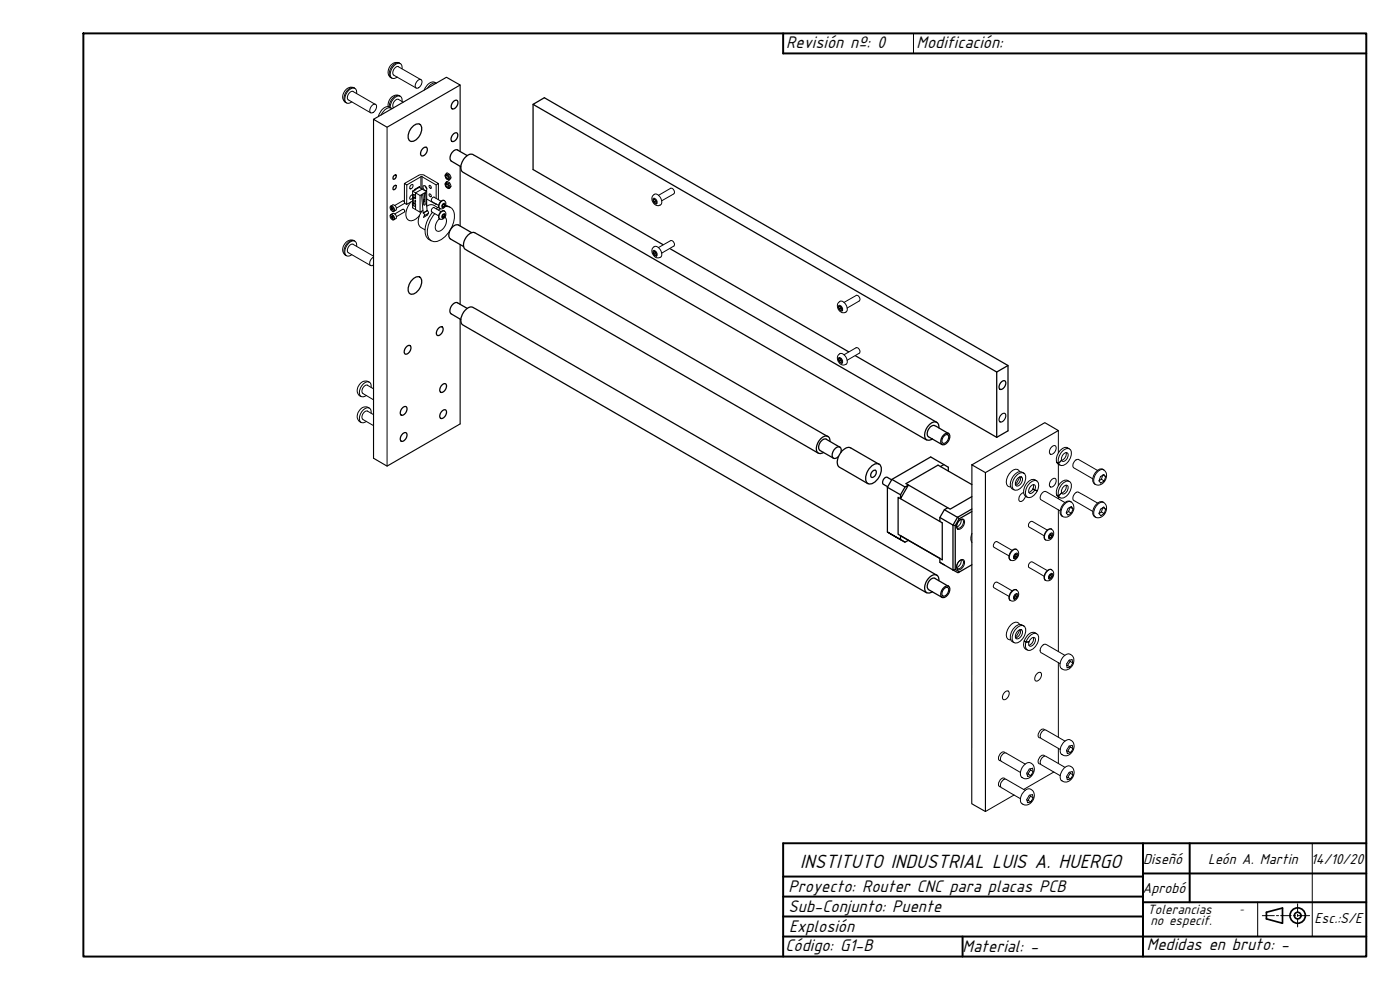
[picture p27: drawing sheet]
<svg xmlns="http://www.w3.org/2000/svg" width="420mm" height="297mm" viewBox="0 0 420 297" stroke-linecap="round" stroke-linejoin="round" font-family="sans-serif">
<defs><g id="words">
<text font-size="6.4" x="240.2" y="260.3">INSTITUTO INDUSTRIAL LUIS A. HUERGO</text>
<g font-size="5.6">
<text x="236" y="14.3">Revisión nº: 0</text>
<text x="275.1" y="14.3">Modificación:</text>
<text x="236.7" y="267.5">Proyecto: Router CNC para placas PCB</text>
<text x="236.7" y="273.5">Sub-Conjunto: Puente</text>
<text x="236.8" y="279.6">Explosión</text>
<text x="235.7" y="285.4">Código: G1-B</text>
<text x="288.9" y="285.6">Material: -</text>
<text x="344.2" y="285.1">Medidas en bruto: -</text>
</g>
<g font-size="4.8">
<text x="343.1" y="259.3">Diseñó</text>
<text x="362.5" y="259.4">León A. Martin</text>
<text x="393.4" y="259.2">14/10/20</text>
<text x="342.9" y="267.9">Aprobó</text>
<text x="394.5" y="277">Esc.:S/E</text>
</g>
<g font-size="4.5">
<text x="344.4" y="274.2">Tolerancias</text>
<text x="345.3" y="277.6">no especif.</text>
</g>
<text font-size="3.2" x="372" y="273.7">-</text>
</g></defs>
<!-- layer: 0 -->
<path d="M25 10h385v277h-385zM235 10v6M343 253v34M357 253v17.7M410 253h-175v34M235 275h108M235 269h108M235 263h108M343 270.7h67M343 262.1h67M235 281h175M288.9 281v6" fill="none" stroke="#000" stroke-width=".59"/>
<g fill="none" stroke="#000" stroke-width=".51">
<path d="M380.1 273.7l4.8-1.3v4.6l-4.8-1.3z"/>
<circle cx="389.4" cy="274.7" r="2.31"/>
<circle cx="389.4" cy="274.7" r=".99"/>
</g>
<path d="M274.2 10v6M393.8 253v28M377.4 270.7v10.3M378.8 274.7h3.6M383.1 274.7h.6M384.3 274.7h3.2M388.2 274.7h.6M389.4 271.2v2.5M389.4 274.3v.7M389.4 275.6v2.5M389.4 274.7h3.6" fill="none" stroke="#000" stroke-width=".3"/>
<!-- layer: DIBUJO -->
<path d="M235 16h175" fill="none" stroke="#000" stroke-width=".59"/>
<!-- layer: Visible (ISO) -->
<g fill="none" stroke="#000" stroke-width=".3">
<path d="M119.6 20a1.7 1.7 0 0 0-1.4 2.5M119.9 18.9a2.9 2.9 0 0 0-3.1 3.2l.2 .9 .3 .3M120.1 19.1a2.59 2.59 0 0 0-2.7 .3 2.59 2.59 0 0 0-.9 2.7l.4 .9 .7 .5M104.5 30l6.8 3.9M106 27.5l6.7 3.9M106 27.4a1.7 1.7 0 0 0-1.5 2.6M106.3 26.4a2.65 2.65 0 0 0-3 1.1 2.65 2.65 0 0 0 .2 3.1l.5 .3M106.3 26.4l.2 .1M106.3 26.4a2.9 2.9 0 0 0-3.1 3.2l.3 .8 .2 .3M107 28.1a1.2 1.2 0 0 0-.5-1.6 1.2 1.2 0 0 0-1.5 .3 2.99 2.99 0 0 0-1.1 4.1 1.4 1.4 0 0 0 1.7-.3M111.7 31.6a.75 .75 0 0 1 1.3 0 1.93 1.93 0 0 1-1.6 2.3 1.38 1.38 0 0 1 .3-2.3zM116.2 38.2v101.7"/>
<path d="M116.9 32.1a3.1 3.1 0 0 0-3.3 2.8M117.6 32.6a1.92 1.92 0 0 0-2.7 1l-.5 .9M118.2 22.5l6.7 3.9M119.6 20.1l6.7 3.8M119.6 29.8l1.4 .9M119.6 29.8a1.71 1.71 0 0 0-1.4 2.5M119.8 28.7a2.64 2.64 0 0 0-3.3 3.3M119.8 28.7l.3 .2M119.9 28.7a2.71 2.71 0 0 0-3 2.5l-.1 .9 .6 .4M120.7 20.6a1.2 1.2 0 0 0-.5-1.5 1.2 1.2 0 0 0-1.6 .3 2.99 2.99 0 0 0-1 4 1.4 1.4 0 0 0 1.6-.3M120.7 30.4a1.25 1.25 0 0 0-.7-1.6 1.25 1.25 0 0 0-1.6 .6l-1 1.4-.3 1.5M125.6 26.3a1.58 1.58 0 0 0 .6-2.5 1.84 1.84 0 0 0-1.4 2.5h.8"/>
<path d="M130.9 24.9a2.51 2.51 0 0 0-2.6 1.5M130.9 25a2.06 2.06 0 0 0-3.1 1.1l-.5 .9M121.4 55.1v5.5M122.1 55.5l-.1 5.8 1.8-1M123.3 55.6l.4-.3a.7 .7 0 0 1 .1 .9 .7 .7 0 0 1-.8 .3zM123.8 58.5a.87 .87 0 0 0-.7 1.3l.7-.5M123.8 57.4v4.2M123.8 57.3l2.3 1.4 1.9-1.2M123.9 57.3v.1M123.9 58.6l.4 .7 .3-.3M123.9 58.6l.3-.3 .4 .7M124.3 58.4l-.4 .2"/>
<path d="M124.4 57h.1M124.4 56.8l1.5-.8zM124.4 56.8v.2M124.7 57.9v1.6M124.7 59.4l-.7-.1v1.5l.5 .3M124.8 57.8l-.1 .1M125.7 56.2l-1.8 1.1M125.8 56.2h.1M125.9 56.2l2.1 1.3 .1 4.2M126.1 58.7v4.9M126.3 53h.4M126.5 58.6l.4-.2 .3 3 .2 .1 .2-.3-.3-3 .4-.3 .5 5.3-1.2 .7z"/>
<path d="M126.7 53l4.2 2.5v4M126.7 56.7l-1.9 1.1M127.1 55.7a.84 .84 0 0 1 .9 .5 .84 .84 0 0 1-.3 1l-.7-.8zM127.3 52.6l4.3 2.5-.7 .4M127.4 52.6l-1.4-.1-4.6 2.6 .7 .4 4.2-2.5M127.5 60l-.4 .2M127.5 59.8l-.5 .2M127.6 55.8l.5 .8M128.1 59.7l2.8 1.5M128.9 55.6l.4 .3v.6l-.4-.3zM128.9 58.2l.4 .3v.5l-.4-.3zM130.3 59.2l2 1.2"/>
<path d="M130.3 59.1a.88 .88 0 0 0-.7 1.3M131.6 55.1v4.8M133.8 52.2l.1-.1a1.67 1.67 0 0 1 1.1 1.6l-.3 .3a1.26 1.26 0 0 1-.9-1.8zM133.8 54.8l.1-.2a1.67 1.67 0 0 1 1.1 1.6l-.3 .4a1.26 1.26 0 0 1-.9-1.8zM133.8 52.5a.75 .75 0 0 1 .8 .4 .75 .75 0 0 1-.2 .9l-.7-.8zM133.8 55a.75 .75 0 0 1 .8 .5 .75 .75 0 0 1-.2 .9l-.7-.8zM133.9 52.7l.5 .3v.5l-.5-.3zM133.9 55.3l.5 .2v.6l-.5-.3zM133.9 52.1l.3-.2a1.18 1.18 0 0 1 1 .9 1.18 1.18 0 0 1-.5 1.2M133.9 54.6l.3-.2a1.18 1.18 0 0 1 1 .9 1.18 1.18 0 0 1-.5 1.3M135 52.4l-.3 .1M135 54.9l-.3 .1"/>
<path d="M135.3 53.4l-.2 .1M135.3 55.9l-.2 .1M196.1 59.5a1.12 1.12 0 0 1 1 1.7 1.12 1.12 0 0 1-1-1.7zM196.4 58.3a1.86 1.86 0 0 0-.4 2.4 1.86 1.86 0 0 0 2.2 .8M196.4 58.3a2.15 2.15 0 0 1 1.9 3.2M196.4 59.8l-.3 .2 .3-.3 .4 .4 .2 .6-.3 .2-.4-.3M196.6 59.8l.1 .6-.4 .2-.2-.6M202.2 58.2l-3.7 2.1M202.2 58.2a1.07 1.07 0 0 0 0-1.2 1.07 1.07 0 0 0-.9-.5l-3.7 2.1M104.5 75.8l6.7 3.9M106 73.3l6.1 3.6M106 73.3a1.7 1.7 0 0 0-1.5 2.5"/>
<path d="M106.3 72.2a2.65 2.65 0 0 0-3 1.1 2.65 2.65 0 0 0 .2 3.1l.5 .3M106.3 72.2l.2 .2M106.3 72.2a2.9 2.9 0 0 0-3.1 3.2l.3 .9 .2 .3M107 73.9a1.2 1.2 0 0 0-.5-1.5 1.2 1.2 0 0 0-1.5 .3 2.99 2.99 0 0 0-1.1 4 1.4 1.4 0 0 0 1.7-.3M112.1 77.1a1.88 1.88 0 0 0-.9 2.6l.9-.2M117.1 62.2l.1-.2a.85 .85 0 0 1 1 .4 .85 .85 0 0 1-.2 1h-.3M117.1 64.8l.1-.3a.85 .85 0 0 1 1 .4 .85 .85 0 0 1-.2 1.1l-.3-.1M117.3 61.9a.84 .84 0 0 1 .8 .6 .84 .84 0 0 1-.2 .9l-.8-.8zM117.3 64.5a.84 .84 0 0 1 .8 .5 .84 .84 0 0 1-.2 1l-.8-.9zM117.3 61.8l.6-.3a1.05 1.05 0 0 1 .9 1.6l-.6 .3M117.3 64.4l.6-.4a1.05 1.05 0 0 1 .9 1.6l-.6 .3M117.3 62.5l.2 .4"/>
<path d="M117.3 65.1l.2 .3M117.6 62.3l-.3 .2 .2-.2 .3 .1 .1 .4-.1 .2-.3-.1 .4-.2M117.6 64.9l-.3 .2 .2-.3 .3 .2 .1 .3-.1 .3-.3-.2 .4-.2M118.4 61.7l2.5-1.5 .4 .3 .1 .6-2.4 1.4M118.4 64.2l2.5-1.4 .5 .2v.6l-2.4 1.4M121.4 61l.6 .3M123.3 60.6a4.8 4.8 0 0 0-1.2 5 2.12 2.12 0 0 0 3.4-.5l.4-.5M123.8 61.5v.8M123.9 62.3l2.1 1.3M124.3 61l-.4 .3M124.5 60l.2 .7zM124.6 61l.1 .3"/>
<path d="M124.6 61.6v.2a.47 .47 0 0 1-.6-.2 .47 .47 0 0 1 .2-.6l.4 .6M124.7 61.4v1.5M126 63.6h.2M126.6 63.4a3.6 3.6 0 0 0-.3 4.8l1.3 .7M126.9 63.1l-.7 .5M127 63.9h.1M127.3 64.7l1.2-.7-.2 .5-1.2 .7zM127.5 60.4l-.4 .2M128.1 61.9l1.5-.5 1.8 .9M128.6 64l-.4-.9-1.1 .8 .3 .8M129.5 60.4l2.1 1.2M129.8 63.7a7.1 7.1 0 0 0-1.7 7.5l1.3 1"/>
<path d="M130.3 62.3l2 1.2M130.3 62.3a.88 .88 0 0 0-.7 1.3l2 1.2M130.5 64.1a7.8 7.8 0 0 0-2 7 2.46 2.46 0 0 0 4 .8l1.6-1.5 1-1.3M131 61.3h-.1M131.6 62.1l-.7 .5M131.9 65.6l.1 .1M131.9 65.6a1.57 1.57 0 0 1 1.3-2.3 1.39 1.39 0 0 1 .5 1.7 1.39 1.39 0 0 1-1.7 .7M132.1 62.6l-.5 .4M132.9 64.3l.4-.2a.69 .69 0 0 1 .2 .9 .69 .69 0 0 1-.9 .3zM132.9 61.2l.4-.2a.69 .69 0 0 1 .2 .9 .69 .69 0 0 1-.9 .2zM133.1 64.4l-.3 .5M133.1 61.3l-.3 .5"/>
<path d="M133.1 64.4l.4 .2-.2 .5M133.1 61.2l.4 .3-.2 .5M133.2 60.1a1.39 1.39 0 0 1 .5 1.8 1.39 1.39 0 0 1-1.7 .7M133.3 60.1a1.56 1.56 0 0 0-1.4 .9 1.56 1.56 0 0 0 .1 1.6M133.4 63.3a1.6 1.6 0 0 0-1.4 2.4M133.4 60.2a1.6 1.6 0 0 0-1.4 2.4M133.5 65.2a2.72 2.72 0 0 1-.9 3.8 1.15 1.15 0 0 1-1.5 .3 1.15 1.15 0 0 1-.4-1.5l.5-1.4 .7-.8M133.5 64.6l-.2-.3-.6 .6 .2 .4 .4-.2-.5-.2M133.5 61.5l-.2-.3-.3 .1-.3 .5 .2 .3 .4-.1-.5-.2M133.5 62a2.43 2.43 0 0 1 2.9 3l-.4 2.2-.7 1.5M133.8 61.6l1.4 .7M196.1 75.2a1.12 1.12 0 0 1 1 1.6 1.12 1.12 0 0 1-1-1.6z"/>
<path d="M196.2 76.1l.4 .5 .4-.2M196.4 74a1.86 1.86 0 0 0-.4 2.3 1.86 1.86 0 0 0 2.2 .9M196.4 74a2.15 2.15 0 0 1 1.9 3.2M196.6 75.5v.4l-.4 .2-.1-.5 .4-.2 .4 .5 .1 .6-.4 .1M196.6 75.9l.4 .4M196.7 60.4l.3 .2M197.6 74.3l3.7-2.1a1.07 1.07 0 0 1 .9 1.7l-3.7 2.1M251.8 91.6a1.12 1.12 0 0 1 .9 1.7 1.12 1.12 0 0 1-.9-1.7zM252.1 90.5a1.85 1.85 0 0 0-.5 2.3 1.85 1.85 0 0 0 2.3 .8M252.1 90.4a2.15 2.15 0 0 1 1.8 3.2M252.1 91.9l-.4 .2 .4-.3 .4 .4 .2 .6-.3 .3-.5-.4M252.2 92l.1 .5-.4 .2-.2-.6"/>
<path d="M252.3 92.5l.4 .2M256.9 88.7l-3.6 2M256.9 88.6a1.06 1.06 0 0 1 1 .6 1.06 1.06 0 0 1 0 1.1M257.9 90.3l-3.7 2.1M108.9 118.1l3.2 1.9M110.3 115.6l1.8 1.1M110.3 115.6a1.63 1.63 0 0 0-1.4 2.4M110.8 114.7a2.6 2.6 0 0 0-3 .7 2.6 2.6 0 0 0-.1 3.1l.6 .5M111.4 116.2a1.2 1.2 0 0 0-.5-1.5 1.2 1.2 0 0 0-1.6 .2 2.92 2.92 0 0 0-1 4 1.4 1.4 0 0 0 1.7-.3M251.8 107.3a1.12 1.12 0 0 1 .9 1.7 1.12 1.12 0 0 1-.9-1.7zM252.1 106.1a2.23 2.23 0 0 1 2.1 3 1.83 1.83 0 0 1-2.4-.2 1.83 1.83 0 0 1-.2-2.4l.5-.4M252.1 107.6l-.4 .2 .4-.3 .4 .4 .2 .6-.3 .3-.5-.4"/>
<path d="M252.2 107.6l.1 .5-.4 .3-.2-.6M252.3 108.1l.3 .3M253.3 106.5l3.6-2.2a1.07 1.07 0 0 1 1 1.7l-3.7 2.1M108.9 125.8l3.2 1.9M110.3 123.3l1.8 1.1M110.3 123.4a1.63 1.63 0 0 0-1.4 2.4M110.8 122.5a2.54 2.54 0 0 0-3.6 2.5l.5 1.3 .6 .5M111.4 124a1.2 1.2 0 0 0-.5-1.5 1.2 1.2 0 0 0-1.6 .2 2.92 2.92 0 0 0-1 4 1.4 1.4 0 0 0 1.7-.3M315.5 134.2a.81 .81 0 0 1 1.2-.5 .81 .81 0 0 1 .2 1.3l-.5 .8a.81 .81 0 0 1-1.2 .5 .81 .81 0 0 1-.2-1.3zM317.2 138.7l.9 .9M317.6 129.2v6.7M317.6 139.3v6.4"/>
<path d="M317.7 139a3.9 3.9 0 0 1 2.6-4.4 1.45 1.45 0 0 1 1.2 2.1 3.4 3.4 0 0 1-3.1 3l-.7-.6M318.6 138.2l-.9 .9-.5-.3M318.6 138.1l-.9 .9-.6-.3M318.6 138.1a1.78 1.78 0 0 1 1.7-2.2 1.71 1.71 0 0 1-1.5 2.5l-.2-.2M319.9 135.8a2.03 2.03 0 0 1-1.3 2.3M320.4 134.4l.5 .3M320.4 134.3a2.98 2.98 0 0 0-3.3 2.9v1.5M323 138h-.1M288.8 155.9a1.85 1.85 0 0 0-1.4 2.6M305.1 142.6l.5-.4a1.33 1.33 0 0 1 1.6-.3 1.33 1.33 0 0 1 .6 1.6 3.9 3.9 0 0 1-3.1 3.6 1.62 1.62 0 0 1-.8-2.3l.4-1.2zM305.3 143.6a.85 .85 0 0 1 1.3-.5 .85 .85 0 0 1 .2 1.3l-.5 .9a.85 .85 0 0 1-1.3 .5 .85 .85 0 0 1-.2-1.3zM306 141.5a1.29 1.29 0 0 0-2.2-.3 3.9 3.9 0 0 0-1.5 4.5l1 .4"/>
<path d="M306 143.1l-.4 .9-.9 1.3M306.2 143.1a2.14 2.14 0 0 1-1.4 2.5M307.2 147.8a1.85 1.85 0 0 0-1.2 2.6h.5l.7-.4 .6-1.1M307.2 142l-.3-.2a1.3 1.3 0 0 0-1.7 0 3.6 3.6 0 0 0-1.6 4.7l.7 .5M307.8 148.9l.5 .3M310 146.7l-.6 .7-.6 .3M310 146.7l1.3 .5a2.1 2.1 0 0 0-.3-3 3.5 3.5 0 0 0-3.2 3.9 1.23 1.23 0 0 0 .8 1.2 1.23 1.23 0 0 0 1.3-.4l1.4-1.6M310.1 145.4l-.1 1.2M310.4 146.9l-.4-.1 1.3 .5-.4-.2M310.5 147l.2-.5a.73 .73 0 0 0-.2-1 .73 .73 0 0 0-1 .3l-.7 1.1a.81 .81 0 0 0 .4 1.2 .81 .81 0 0 0 1.1-.7l.2-.4M311.1 144.3a1.92 1.92 0 0 0-2.9 .7 2.97 2.97 0 0 0-.4 3.8M314.3 159l-4.3-2.5a1.01 1.01 0 0 0-1.2 .5 1.01 1.01 0 0 0 .2 1.2l4.3 2.5"/>
<path d="M315.5 144a.81 .81 0 0 1 1.2-.4 .81 .81 0 0 1 .2 1.2l-.5 .8a.81 .81 0 0 1-1.2 .5 .81 .81 0 0 1-.2-1.3zM315.6 158.8a2.15 2.15 0 0 0-1.8 3.2M317.6 149l.5 .4M317.6 153v42.5M317.7 148.8a3.9 3.9 0 0 1 2.7-4.5 1.45 1.45 0 0 1 1.1 2.2 3.4 3.4 0 0 1-3.2 2.9l-.6-.6M318.5 147.9l-.8 1-.6-.3 .5 .4v.6M319.6 150.8l-5.5-3.2a1.07 1.07 0 0 0-1.6 .7 1.01 1.01 0 0 0 .2 1.8l5.4 3.2M319.9 145.6a2.03 2.03 0 0 1-1.3 2.3M320.4 144.2l.5 .3M320.4 144.2a2.97 2.97 0 0 0-3.3 2.8 1.45 1.45 0 0 0 .5 1.8l1-.9a1.82 1.82 0 0 1 1.7-2.2 1.71 1.71 0 0 1-1.5 2.4l-.2-.2M321.1 150.4l.3 .2M321.2 152.2l.8 .5-.5-.7-1 .6-.5 1.3 .5 .7 1-.6-.8-.5-.7 .4"/>
<path d="M321.2 152.2l-.5 1.3M321.2 150.4a2.9 2.9 0 0 0-3.1 3.2 1.82 1.82 0 0 0 1.6 1.6 1.82 1.82 0 0 0 1.9-1.1 2.4 2.4 0 0 0-.2-3.5M321.4 150.6a2.9 2.9 0 0 0-3 3.2l.2 .9 .3 .2M322 152.7l-.5 1.3M323 147.7l-.1 .1M329.3 151.1a1.81 1.81 0 0 1 2.4 0 1.81 1.81 0 0 1 .2 2.5 2.1 2.1 0 0 1-1.7 1.7 2.1 2.1 0 0 1-2.2-1l.2-1.6zM329.4 150.9l-5.7-3.2a1.62 1.62 0 0 0-1.5 2.4l5.8 3.3M329.4 141.2l-5.5-3.2a1.03 1.03 0 0 0-1.6 .7l-.3 .8 .2 .9 5.8 3.3M331 152.3l-.5 1.3M331 142.6l-.5 1.2M331 140.8a2.9 2.9 0 0 0-3.1 3.2 1.85 1.85 0 0 0 1.6 1.6 1.85 1.85 0 0 0 2-1.1 2.35 2.35 0 0 0-.5-3.7M331 152.3l.8 .5-.4 1.3"/>
<path d="M331 142.5l.8 .5-.4 1.3M331.8 152.8l-.5-.7-.2 .2a1.97 1.97 0 0 0-1.2 1.9l.5 .6 1-.7-.9-.5-.7 .5M331.8 143l-.5-.6-1.1 .6-.4 1.3 .6 .6h.1l.9-.6-.9-.5-.7 .5M288.8 168a1.85 1.85 0 0 0-1.4 2.6M303.7 165.1l-4.3-2.5a.78 .78 0 0 0-.8 0 .78 .78 0 0 0-.4 .8l.1 .8 4.5 2.6M303.7 177.3l-4.3-2.5a.78 .78 0 0 0-.8-.1 .78 .78 0 0 0-.4 .8l.1 .8 4.5 2.6M304.4 179.3l.4-.5 .4 .2-.4 .5-.4-.2M304.6 178.4l.5-.3a.96 .96 0 0 1 .3 1.1 .96 .96 0 0 1-1.1 .6l-.1-.8zM304.6 166.2l.5-.3a.96 .96 0 0 1 .3 1.2 .96 .96 0 0 1-1.1 .5l-.1-.7zM304.6 166.9l-.3 .2M304.8 178.4v.4M304.8 166.3l-.2 .6 .5 .3"/>
<path d="M304.9 166.3l.4 .2-.2 .7M305 177a1.85 1.85 0 0 1 .5 2.3 1.85 1.85 0 0 1-2.2 .9M305 164.8a1.85 1.85 0 0 1 .5 2.3 1.85 1.85 0 0 1-2.2 .9M305 176.9a2.15 2.15 0 0 0-1.9 3.2l.2 .1M305 164.8a2.15 2.15 0 0 0-1.9 3.2h.2M305.1 177a2.15 2.15 0 0 0-1.8 3.2M305.1 164.9a2.15 2.15 0 0 0-1.8 3.2M305.2 179v-.5l-.4-.1-.4 .6v.5h.4M305.3 166.5l-.3-.3-.5 .3-.2 .7 .3 .3 .5-.3M313.6 174.1a1.85 1.85 0 0 0 2.3-.8 1.85 1.85 0 0 0-.4-2.4 2.15 2.15 0 0 0-1.8 3.2M313.6 161.9a1.85 1.85 0 0 0 2.3-.8 1.85 1.85 0 0 0-.4-2.4 2.15 2.15 0 0 0-1.8 3.2M314.3 171.2l-4.3-2.5a1.01 1.01 0 0 0-1.2 .5 1.01 1.01 0 0 0 .2 1.2l4.3 2.5"/>
<path d="M315.1 172.3l.5-.3a.96 .96 0 0 1 .2 1.2 .96 .96 0 0 1-1 .5l-.1-.7zM315.1 160.2l.5-.3a.96 .96 0 0 1 .2 1.1 .96 .96 0 0 1-1 .6l-.1-.8zM315.3 172.7l.4 .2-.4 .6-.4-.3zM315.3 160.5l.4 .3-.4 .5-.4-.2zM315.3 160.2v.3M315.3 172.4v.3M315.6 170.9a2.15 2.15 0 0 0-1.8 3.2M315.7 172.9v-.5l-.4-.1-.4 .6v.5l.4 .1M315.7 160.8v-.6h-.4l-.4 .5v.6h.4M305.1 188.4l.5-.3a1.33 1.33 0 0 1 1.6-.3 1.33 1.33 0 0 1 .6 1.6 3.9 3.9 0 0 1-3.1 3.5 1.62 1.62 0 0 1-.8-2.3l.4-1.1zM305.3 189.5a.85 .85 0 0 1 1.3-.5 .85 .85 0 0 1 .2 1.3l-.5 .8a.85 .85 0 0 1-1.3 .5 .85 .85 0 0 1-.2-1.3zM306 187.4a1.29 1.29 0 0 0-2.2-.3 3.9 3.9 0 0 0-1.5 4.5l1 .4"/>
<path d="M306 189l-.4 .9-.9 1.3M306.2 188.9a2.14 2.14 0 0 1-1.4 2.5M306.7 187.5l.5 .3M306.7 187.5a2.88 2.88 0 0 0-3.2 2.3l-.3 1.1a1.64 1.64 0 0 0 1.1 1.9M307.4 192.4a1.89 1.89 0 0 0 .9 2.7M307.5 192.3h-.2l.6 .4M308 192.6a3.1 3.1 0 0 1 3.1-2.5 2.24 2.24 0 0 1 .2 3l-1.1 1.5a1.36 1.36 0 0 1-1.8 .5 1.36 1.36 0 0 1-.6-1.8l.1-.6M308.6 192.6h.2l-.9 .1M310.1 191.3a2.03 2.03 0 0 1-1.3 2.3M311.1 190.1a1.97 1.97 0 0 0-2.9 .8l-.8 1.4 .5 .3h.9l.5-.8a.8 .8 0 0 1 1.2-.5 .8 .8 0 0 1 .1 1.3l-.4 .7a.8 .8 0 0 1-1.1 .6 .8 .8 0 0 1-.3-1.2M312.2 195.1v.1M313.2 193.4h-.1"/>
<path d="M317.6 198.8v22.4M319.4 196.8a1.53 1.53 0 0 1 1.8-.5 2.22 2.22 0 0 1 .4 3.7 1.84 1.84 0 0 1-1.9 1.1 1.84 1.84 0 0 1-1.6-1.6l.2-1.2zM319.6 196.6l-5.5-3.2a1.07 1.07 0 0 0-1.6 .8 1.01 1.01 0 0 0 .2 1.7l5.4 3.2M320.1 199.5l.2 .8 .9-.2-.8-.5-.3 .1M320.4 199.6l.7-1.2 .9 .5-.8 1.2M321.1 198.1v.3M322 198.9l-.3-1-.9 .2-.8 1.2M301.4 207.8a.81 .81 0 0 1 1.2-.4 .81 .81 0 0 1 .2 1.2l-.5 .8a.81 .81 0 0 1-1.2 .5 .81 .81 0 0 1-.2-1.3zM311.1 202.2a.81 .81 0 0 1 1.2-.4 .81 .81 0 0 1 .2 1.2l-.5 .8a.81 .81 0 0 1-1.2 .5 .81 .81 0 0 1-.2-1.3zM313.5 219a1.18 1.18 0 0 0-1.8 1l-.1 .3a.7 .7 0 0 0 0 .8 .7 .7 0 0 0 .7 .3M300.2 235.6v.1M301.2 233.9h.1"/>
<path d="M301.6 225.8a1.14 1.14 0 0 0-1.8 1l-.1 .3a.74 .74 0 0 0 .6 1.1M301.6 233.7l-.2-.2a1.64 1.64 0 0 0-1.4 2.6h.3M304.3 238.5l-8.6 5M307.4 229.5a1.75 1.75 0 0 1 2.3-.4 1.75 1.75 0 0 1 .6 2.2 2.36 2.36 0 0 1-1.3 2.1 2.36 2.36 0 0 1-2.5-.3 3.2 3.2 0 0 1 .9-3.6zM307.4 237.3a1.75 1.75 0 0 1 2.3-.3 1.75 1.75 0 0 1 .6 2.2 2.36 2.36 0 0 1-1.3 2.1 2.36 2.36 0 0 1-2.5-.4 3.2 3.2 0 0 1 .9-3.6zM307.7 229.3l-5.7-3.3a1.55 1.55 0 0 0-1.5 .8 1.55 1.55 0 0 0 .2 1.7l5.5 3.3M307.7 237.1l-5.7-3.3a1.57 1.57 0 0 0-1.5 .9 1.57 1.57 0 0 0 .2 1.7l5.5 3.2M308.5 232.2l-.3 .1M309.2 230.7v.3M309.2 238.6v.3M309.2 231l.9 .5-.7 1.2-.9-.5zM309.2 238.9l.9 .5-.7 1.2-.9-.5z"/>
<path d="M310.1 231.5l-.3-1a1.72 1.72 0 0 0-1.4 2.3v.2l1-.3M310.1 239.4l-.4-1a1.66 1.66 0 0 0-1.3 2.5l1-.3M313.5 226.8l-.2-.2a1.76 1.76 0 0 0-1.6 2.5l.6 .1M316.3 231.6l-9 5.2M317.6 224.5v4.6M319.4 230.4a1.75 1.75 0 0 1 2.2-.3 1.75 1.75 0 0 1 .7 2.2 2.39 2.39 0 0 1-3.9 1.8 3.2 3.2 0 0 1 1-3.7zM319.4 222.5a1.75 1.75 0 0 1 2.3-.2 1.75 1.75 0 0 1 .6 2.1 2.36 2.36 0 0 1-1.4 2.1 2.36 2.36 0 0 1-2.5-.3 3.2 3.2 0 0 1 1-3.7zM319.6 222.4l-5.7-3.3a1.64 1.64 0 0 0-1.4 2.5l5.7 3.3M319.6 230.2l-5.7-3.3a1.67 1.67 0 0 0-1.4 2.5l5.7 3.3M320.5 225.4h-.3M320.5 233.2l-.3 .1M321.1 223.8l.1 .3"/>
<path d="M321.1 231.7l.1 .3M321.2 224.1l.8 .5-.7 1.2-.8-.4zM321.2 232l.8 .5-.7 1.2-.8-.5zM322 224.6l-.2-1a1.7 1.7 0 0 0-1.5 2.3v.2l1-.3M322 232.5l-.2-1a1.7 1.7 0 0 0-1.5 2.3v.2l1-.3M308.5 240.1l-.3 .1"/>
</g>
<path d="M112.1 35.8l4.1 2.4 21.9-12.7-4.1-2.3-21.9 12.6v101.7l4.1 2.4 21.9-12.7v-31.5M138.1 25.5v20M138.1 49.9v17.9M138.1 73.3v18M283.2 130.9a.81 .81 0 0 1 1.2-.5 .81 .81 0 0 1 .2 1.3l-.5 .8a.81 .81 0 0 1-1.1 .5 .81 .81 0 0 1-.2-1.3zM291.7 139.5l21.9-12.7 4 2.4-21.9 12.6zM291.7 139.5l-.1 101.7 4.1 2.3v-101.7M300.4 124.5a.81 .81 0 0 1 1.2-.5 .81 .81 0 0 1 .2 1.3l-.5 .8a.81 .81 0 0 1-1.2 .5 .81 .81 0 0 1-.2-1.3zM283.2 176.8a.81 .81 0 0 1 1.2-.5 .81 .81 0 0 1 .2 1.2l-.5 .8a.81 .81 0 0 1-1.1 .5 .81 .81 0 0 1-.2-1.2z" fill="none" stroke="#000" stroke-width=".34"/>
<g fill="none" stroke="#000" stroke-width=".38">
<path d="M123.9 37.9l.4-.3a1.33 1.33 0 0 1 1.7-.3 1.33 1.33 0 0 1 .6 1.6 3.9 3.9 0 0 1-3.2 3.5 1.62 1.62 0 0 1-.8-2.2l.5-1.2zM136 30.6a.81 .81 0 0 1 1.1-.5 .81 .81 0 0 1 .2 1.3l-.4 .8a.81 .81 0 0 1-1.2 .4 .81 .81 0 0 1-.2-1.2zM160 31.3l3.4-2 139.1 80.4v19.6l-3.4 1.9v-19.6zM160 31.3v19.6l39 22.5M118.3 52.7l.3-.2a.7 .7 0 0 1 .2 .8 .7 .7 0 0 1-.8 .3zM118.3 55.8l.3-.2a.7 .7 0 0 1 .2 .9 .7 .7 0 0 1-.8 .3zM126.8 44.7a.81 .81 0 0 1 1.2-.5 .81 .81 0 0 1 .1 1.3l-.4 .8a.81 .81 0 0 1-1.2 .4 .81 .81 0 0 1-.2-1.2zM135.9 40.4a.81 .81 0 0 1 1.2-.5 .81 .81 0 0 1 .2 1.2l-.5 .8a.81 .81 0 0 1-1.2 .5 .81 .81 0 0 1-.1-1.2zM137.3 45l2.9 1.7M137.4 45a2.21 2.21 0 0 0-1.9 3.3l2.8 1.7M135.2 71.7l3.9 2.3M141.5 69.8l-3.9-2.3a2.77 2.77 0 0 0-2.9 3.1l.5 1.1"/>
<path d="M201.2 74.7l53.4 30.8M123.9 83.8l.4-.4a1.33 1.33 0 0 1 1.7-.3 1.33 1.33 0 0 1 .6 1.6 3.9 3.9 0 0 1-3.2 3.6 1.62 1.62 0 0 1-.8-2.3l.5-1.2zM131.5 98.6a.81 .81 0 0 1 1.2-.5 .81 .81 0 0 1 .2 1.3l-.5 .8a.81 .81 0 0 1-1.2 .4 .81 .81 0 0 1-.1-1.2zM137.3 90.9l2.9 1.6M137.3 90.8a2.21 2.21 0 0 0-1.9 3.4l2.9 1.7M121.9 104.2a.81 .81 0 0 1 1.2-.5 .81 .81 0 0 1 .1 1.2l-.4 .8a.81 .81 0 0 1-1.2 .5 .81 .81 0 0 1-.2-1.2zM132.5 115.6a.81 .81 0 0 1 1.2-.4 .81 .81 0 0 1 .2 1.2l-.5 .8a.81 .81 0 0 1-1.1 .5 .81 .81 0 0 1-.2-1.3zM256.8 106.8l42.3 24.4M300.4 114.7a.81 .81 0 0 1 1.2-.4 .81 .81 0 0 1 .2 1.2l-.5 .8a.81 .81 0 0 1-1.2 .5 .81 .81 0 0 1-.2-1.3zM302.5 109.7l-3.4 1.9M120.7 130.3a.81 .81 0 0 1 1.2-.5 .81 .81 0 0 1 .1 1.3l-.4 .8a.81 .81 0 0 1-1.2 .5 .81 .81 0 0 1-.2-1.3zM120.7 122.5a.81 .81 0 0 1 1.2-.5 .81 .81 0 0 1 .1 1.3l-.4 .8a.81 .81 0 0 1-1.2 .4 .81 .81 0 0 1-.2-1.2z"/>
<path d="M132.5 123.5a.81 .81 0 0 1 1.2-.5 .81 .81 0 0 1 .2 1.2l-.5 .8a.81 .81 0 0 1-1.1 .5 .81 .81 0 0 1-.2-1.2zM248 131.8l4.1 2.4M248 131.8a2.21 2.21 0 0 0-1.9 3.3l4 2.4M248.5 131l-105.8-61.1a1.54 1.54 0 0 0-2.2 .6 3.4 3.4 0 0 0-1 4.2l106.1 61.3M249.1 132.4a1.34 1.34 0 0 0-.8-1.5 1.34 1.34 0 0 0-1.6 .4 3.6 3.6 0 0 0-1.3 4.5 1.4 1.4 0 0 0 1.7-.1M252.3 135.8a1.02 1.02 0 0 0 0-1.5 1.02 1.02 0 0 0-1.5 .2 2.04 2.04 0 0 0-.6 3h.7l.8-.6M263.8 139.3l-8.5-4.9a2.73 2.73 0 0 0-3.3 1.9 2.83 2.83 0 0 0 0 3.9l8.4 4.9M279.3 137.1l4 2.3M281.1 126.7l-139-80.2a1.91 1.91 0 0 0-2.7 .9 3.1 3.1 0 0 0-.5 4.3l139.2 80.3M281.8 128.4a1.42 1.42 0 0 0-.7-1.7 1.42 1.42 0 0 0-1.8 .4 3.7 3.7 0 0 0-1.4 4.7 1.45 1.45 0 0 0 1.9-.1M282.2 140l1.1-.6 1.3 .8v1.1M283.1 130.6a1.09 1.09 0 0 1 1.6-.6 1.09 1.09 0 0 1 .2 1.7l-.2 .6a1.38 1.38 0 0 1-2.2 .8 2.31 2.31 0 0 1 .6-2.5z"/>
<path d="M284.6 130.1l-3.1-1.9a1.63 1.63 0 0 0-1.6-.5 1.63 1.63 0 0 0-1.3 1.1l-.3 .9 .1 1.1 4.3 2.6M261.4 140a1.73 1.73 0 0 1 3 0 4.5 4.5 0 0 1-3.5 5.2 1.86 1.86 0 0 1-1-2.6l.6-1.4zM261.8 141.4l1-.3a1.39 1.39 0 0 1-1.3 2.1 1.21 1.21 0 0 1 .3-1.8zM266.3 146.2l4 2.2M267.7 143.8l3.9 2.3M269.5 149.2l13.3 7.7v11.1l-13.3-7.7zM271.6 146.1l1-.6-2.3 4.1v-1.2zM282.1 155.3l3.9 2.3M283.4 152.9l4 2.3M284.4 152.3l-1 .6-1.3 2.4v1.1M286 157.5l.7 .2M287.4 155.2l.4 .5"/>
<path d="M291.7 145.4l-10.2-5.8-9.6 5.5 13.3 7.7 6.5-3.8M270.3 161.9l-4-2.3 5.3 3.1M270.3 161.9l1.3 .8 1-.6M270.3 161.9v-1.2l2.3 1.4M272.6 162.1l9.5 5.4v1.2l1.3 .8M278.6 176.9l4.1 2.3M281.1 172.6l-139-80.3a1.64 1.64 0 0 0-2.3 .6 3.5 3.5 0 0 0-.9 4.6l139.2 80.4M281.8 174.2a1.42 1.42 0 0 0-.7-1.7 1.42 1.42 0 0 0-1.8 .4 3.7 3.7 0 0 0-1.4 4.8 1.45 1.45 0 0 0 2-.2M282.1 168.7l3.9 2.3 .7-.2M283.1 176.5a1.09 1.09 0 0 1 1.6-.6 1.09 1.09 0 0 1 .2 1.7l-.2 .5a1.38 1.38 0 0 1-2.2 .9 2.31 2.31 0 0 1 .6-2.5zM284.6 175.9l-4-2.4a2.21 2.21 0 0 0-1.9 3.4M287.8 171.5l-.4 .3"/>
</g>
<!-- layer: Visible Narrow (ISO) -->
<path d="M126.3 53v3.5M126.7 53v3.7M287.7 156.3a.97 .97 0 0 1 1.4-.5 .97 .97 0 0 1 .3 1.5l-.6 .9a.97 .97 0 0 1-1.4 .6 .97 .97 0 0 1-.2-1.5zM288.4 155.8a2.16 2.16 0 0 1-1.3 2.3M288.9 155.8a1.74 1.74 0 0 1-1.6 2.6M331.3 150.8a2.9 2.9 0 0 0-3.1 3.2l.3 .9 .3 .2M331.3 141a2.9 2.9 0 0 0-3.1 3.2l.3 .8 .3 .3M287.7 168.5a.97 .97 0 0 1 1.4-.6 .97 .97 0 0 1 .3 1.5l-.6 1a.97 .97 0 0 1-1.4 .5 .97 .97 0 0 1-.2-1.5zM288.4 168a2.16 2.16 0 0 1-1.3 2.3M288.9 168a1.74 1.74 0 0 1-1.6 2.6M291.7 160l-.3 1.6 .3 1.2" fill="none" stroke="#000" stroke-width=".3"/>
<path d="M279.3 137.1l-11.6 6.7-1.4 2.4v13.4M267.6 144l-.9-.5a.94 .94 0 0 0-.9-.3 .94 .94 0 0 0-.7 .7 .96 .96 0 0 0 .5 1.7l.8 .4M291.7 153.5l-3.9 2.2-1.1 2v13.1l1.1 .7M291.7 152.7l-4.3 2.5-1.4 2.4v13.4l1.4 .8M291.7 169.4l-4 2.4" fill="none" stroke="#000" stroke-width=".38"/>
<use href="#words"/>
</svg>
